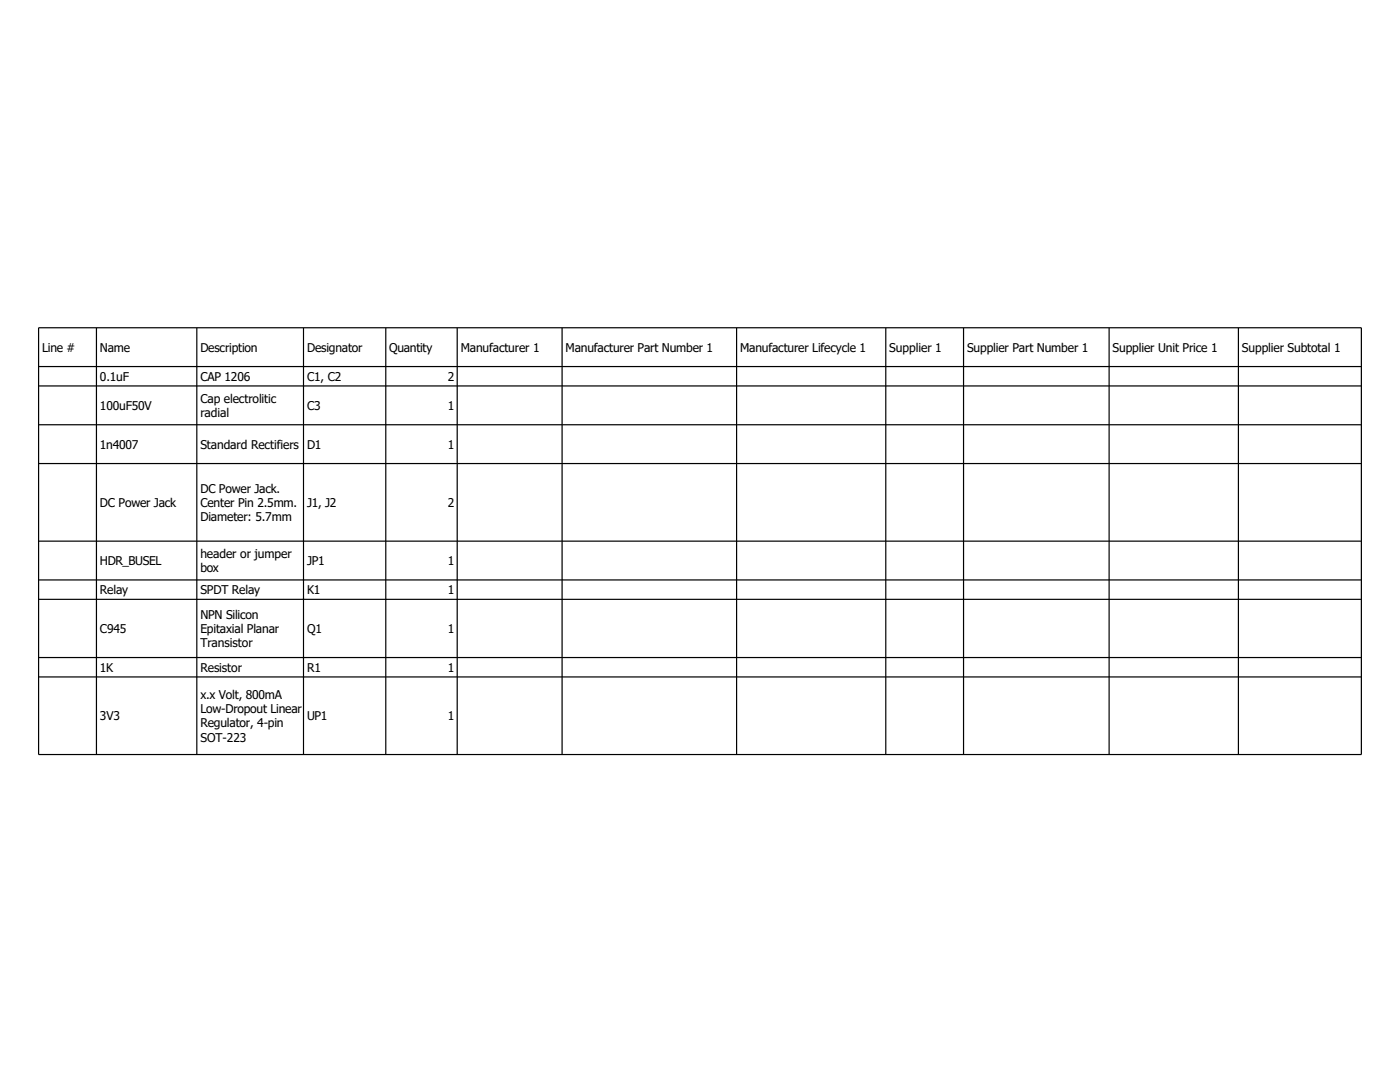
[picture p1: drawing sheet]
<svg xmlns="http://www.w3.org/2000/svg" width="279mm" height="216mm" viewBox="0 0 279 216" stroke-linecap="round" stroke-linejoin="round" font-family="sans-serif">
<defs><g id="words">
<g font-size="2.4">
<text x="8.4" y="70.2">Line #</text>
<text x="20" y="70.2">Name</text>
<text x="40" y="70.2">Description</text>
<text x="61.3" y="70.2">Designator</text>
<text x="77.7" y="70.2">Quantity</text>
<text x="92" y="70.2">Manufacturer 1</text>
<text x="112.9" y="70.2">Manufacturer Part Number 1</text>
<text x="147.7" y="70.2">Manufacturer Lifecycle 1</text>
<text x="177.5" y="70.2">Supplier 1</text>
<text x="193" y="70.2">Supplier Part Number 1</text>
<text x="222.1" y="70.2">Supplier Unit Price 1</text>
<text x="247.9" y="70.2">Supplier Subtotal 1</text>
<text x="20" y="76">0.1uF</text>
<text x="40" y="76">CAP 1206</text>
<text x="61.3" y="76">C1, C2</text>
<text x="89.4" y="76">2</text>
<text x="20" y="81.8">100uF50V</text>
<text x="40" y="80.4">Cap electrolitic</text>
<text x="40" y="83.2">radial</text>
<text x="61.3" y="81.8">C3</text>
<text x="89.4" y="81.8">1</text>
<text x="20" y="89.6">1n4007</text>
<text x="40" y="89.6">Standard Rectifiers</text>
<text x="61.3" y="89.6">D1</text>
<text x="89.4" y="89.6">1</text>
<text x="20" y="101.2">DC Power Jack</text>
<text x="40" y="98.4">DC Power Jack.</text>
<text x="40" y="101.2">Center Pin 2.5mm.</text>
<text x="61.3" y="101.2">J1, J2</text>
<text x="89.4" y="101.2">2</text>
<text x="40" y="104">Diameter: 5.7mm</text>
<text x="20" y="112.8">HDR_BUSEL</text>
<text x="40" y="111.4">header or jumper</text>
<text x="61.3" y="112.8">JP1</text>
<text x="89.4" y="112.8">1</text>
<text x="20" y="118.6">Relay</text>
<text x="40" y="114.2">box</text>
<text x="40" y="118.6">SPDT Relay</text>
<text x="61.3" y="118.6">K1</text>
<text x="89.4" y="118.6">1</text>
<text x="40" y="123.5">NPN Silicon</text>
<text x="20" y="126.3">C945</text>
<text x="40" y="126.3">Epitaxial Planar</text>
<text x="40" y="129.1">Transistor</text>
<text x="61.3" y="126.3">Q1</text>
<text x="89.4" y="126.3">1</text>
<text x="20" y="134.1">1K</text>
<text x="40" y="134.1">Resistor</text>
<text x="61.3" y="134.1">R1</text>
<text x="89.4" y="134.1">1</text>
<text x="20" y="143.7">3V3</text>
<text x="40" y="139.5">x.x Volt, 800mA</text>
<text x="40" y="142.3">Low-Dropout Linear</text>
<text x="61.3" y="143.7">UP1</text>
<text x="89.4" y="143.7">1</text>
<text x="40" y="145.2">Regulator, 4-pin</text>
<text x="40" y="148">SOT-223</text>
</g>
</g></defs>
<g fill="none" stroke="#000" stroke-width=".24">
<path d="M7.7 65.4h264v85.2h-264zM7.7 73.1h264M7.7 77h264M19.2 65.4v85.2M39.3 65.4v85.2M60.6 65.4v85.2M77 65.4v85.2M91.2 65.4v85.2M112.2 65.4v85.2M147 65.4v85.2M176.8 65.4v85.2M192.3 65.4v85.2"/>
<path d="M221.3 65.4v85.2M247.2 65.4v85.2M7.7 84.8h264M7.7 92.5h264M7.7 108h264M7.7 115.7h264M7.7 119.6h264M7.7 131.2h264M7.7 135.1h264"/>
</g>
<use href="#words"/>
</svg>
